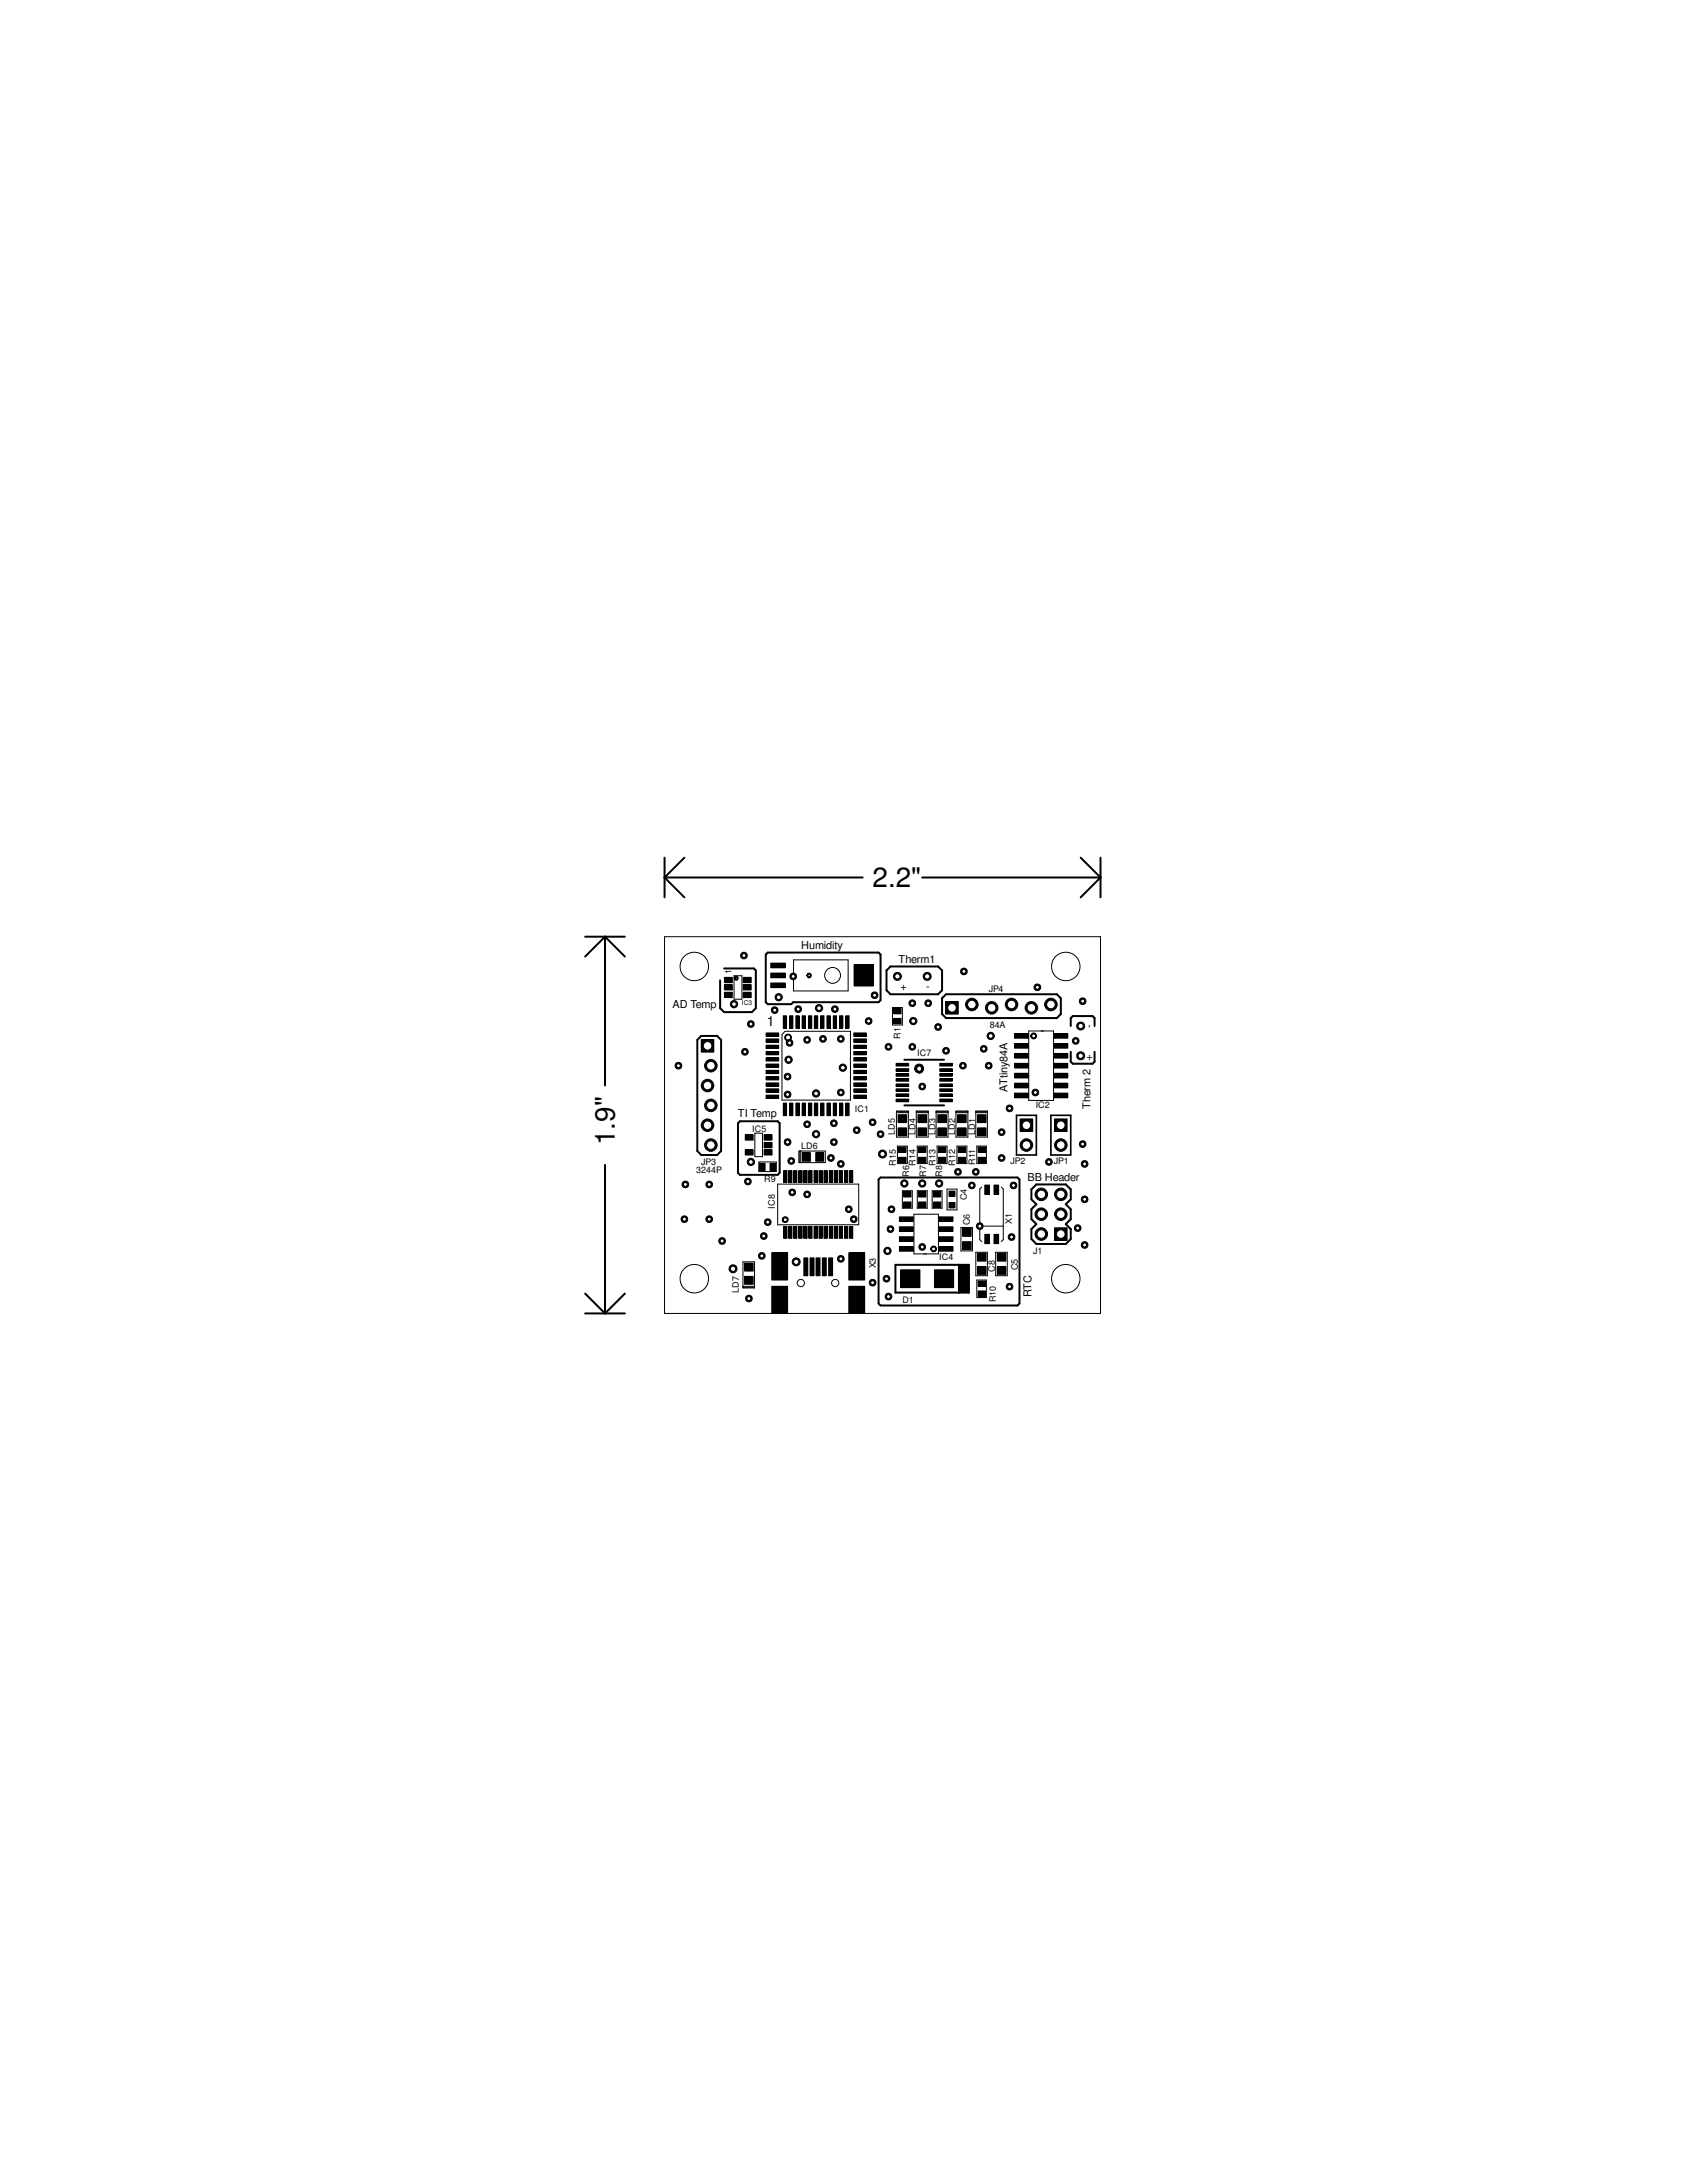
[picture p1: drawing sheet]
<svg xmlns="http://www.w3.org/2000/svg" width="216mm" height="279mm" viewBox="0 0 216 279" stroke-linecap="round" stroke-linejoin="round" font-family="sans-serif">
<defs><g id="words">
<g font-size="3.6">
<text x="111.7" y="113.6">2.2&quot;</text>
<text x="78.7" y="146.6" transform="rotate(-90 78.7 146.6)">1.9&quot;</text>
</g>
<text font-size="1.8" x="98.1" y="131.3">1</text>
<g font-size="1.4">
<text x="102.5" y="121.4">Humidity</text>
<text x="115" y="123.2">Therm1</text>
<text x="86.1" y="129">AD Temp</text>
<text x="115.2" y="126.7">+</text>
<text x="118.5" y="126.7">-</text>
<text x="139.8" y="131.6" transform="rotate(-90 139.8 131.6)">-</text>
<text x="139.1" y="135.6">+</text>
<text x="94.4" y="143">TI Temp</text>
<text x="128.9" y="139.7" transform="rotate(-90 128.9 139.7)">ATtiny84A</text>
<text x="139.6" y="142" transform="rotate(-90 139.6 142)">Therm 2</text>
<text x="131.5" y="151.1">BB Header</text>
<text x="132" y="166" transform="rotate(-90 132 166)">RTC</text>
</g>
<g font-size="1.1">
<text x="93.6" y="124.7" transform="rotate(-90 93.6 124.7)">1</text>
<text x="126.5" y="126.9">JP4</text>
<text x="126.7" y="131.6">84A</text>
<text x="115.2" y="133" transform="rotate(-90 115.2 133)">R1</text>
<text x="117.4" y="135.1">IC7</text>
<text x="109.4" y="142.4">IC1</text>
<text x="132.5" y="141.9">IC2</text>
<text x="89.7" y="149.1">JP3</text>
<text x="96.3" y="144.9">IC5</text>
<text x="102.5" y="147.1">LD6</text>
<text x="114.5" y="145.2" transform="rotate(-90 114.5 145.2)">LD5</text>
<text x="114.6" y="149.2" transform="rotate(-90 114.6 149.2)">R15</text>
<text x="117.2" y="149.2" transform="rotate(-90 117.2 149.2)">R14</text>
<text x="117.2" y="145.2" transform="rotate(-90 117.2 145.2)">LD4</text>
<text x="119.7" y="149.2" transform="rotate(-90 119.7 149.2)">R13</text>
<text x="119.7" y="145.2" transform="rotate(-90 119.7 145.2)">LD3</text>
<text x="122.3" y="149.2" transform="rotate(-90 122.3 149.2)">R12</text>
<text x="122.3" y="145.2" transform="rotate(-90 122.3 145.2)">LD2</text>
<text x="124.8" y="149.1" transform="rotate(-90 124.8 149.1)">R11</text>
<text x="124.8" y="145.2" transform="rotate(-90 124.8 145.2)">LD1</text>
<text x="129.3" y="149">JP2</text>
<text x="134.9" y="149">JP1</text>
<text x="89.1" y="150.1">3244P</text>
<text x="97.8" y="151.3">R9</text>
<text x="99.1" y="154.7" transform="rotate(-90 99.1 154.7)">IC8</text>
<text x="116.4" y="150.6" transform="rotate(-90 116.4 150.6)">R6</text>
<text x="118.5" y="150.6" transform="rotate(-90 118.5 150.6)">R7</text>
<text x="120.6" y="150.6" transform="rotate(-90 120.6 150.6)">R8</text>
<text x="123.7" y="153.6" transform="rotate(-90 123.7 153.6)">C4</text>
<text x="120.2" y="161.3">IC4</text>
<text x="124.1" y="156.8" transform="rotate(-90 124.1 156.8)">C6</text>
<text x="129.5" y="156.6" transform="rotate(-90 129.5 156.6)">X1</text>
<text x="132.2" y="160.5">J1</text>
<text x="94.6" y="165.4" transform="rotate(-90 94.6 165.4)">LD7</text>
<text x="112.1" y="162.3" transform="rotate(-90 112.1 162.3)">X3</text>
<text x="115.5" y="166.7">D1</text>
<text x="127.3" y="162.8" transform="rotate(-90 127.3 162.8)">C8</text>
<text x="127.5" y="166.7" transform="rotate(-90 127.5 166.7)">R10</text>
<text x="130.3" y="162.6" transform="rotate(-90 130.3 162.6)">C5</text>
</g>
<text font-size=".8" x="95" y="128.6">IC3</text>
</g></defs>
<g fill="#000">
<path d="M92.7 125.1h1v.7h-1z" fill-rule="evenodd"/>
<path d="M92.7 126h1v.7h-1z" fill-rule="evenodd"/>
<path d="M92.7 127h1v.7h-1z" fill-rule="evenodd"/>
<path d="M94 125l.2-.1 .2 .1 .1 .2-.1 .2-.2 .1-.2-.1v-.2h.1v-.1h.2l.1 .1-.2 .1-.2-.1z" fill-rule="evenodd"/>
<path d="M95.1 127h1v.7h-1z" fill-rule="evenodd"/>
<path d="M95.1 125.1h1v.7h-1z" fill-rule="evenodd"/>
<path d="M95.1 126h1v.7h-1z" fill-rule="evenodd"/>
<path d="M98 132.2h1.7v.4h-1.7z" fill-rule="evenodd"/>
<path d="M98 133h1.7v.4h-1.7z" fill-rule="evenodd"/>
<path d="M98 133.8h1.7v.4h-1.7z" fill-rule="evenodd"/>
<path d="M98 134.6h1.7v.4h-1.7z" fill-rule="evenodd"/>
<path d="M98 135.4h1.7v.4h-1.7z" fill-rule="evenodd"/>
<path d="M98 136.2h1.7v.4h-1.7z" fill-rule="evenodd"/>
<path d="M98 137h1.7v.4h-1.7z" fill-rule="evenodd"/>
<path d="M98 137.8h1.7v.4h-1.7z" fill-rule="evenodd"/>
<path d="M98 138.6h1.7v.4h-1.7z" fill-rule="evenodd"/>
<path d="M98 139.4h1.7v.4h-1.7z" fill-rule="evenodd"/>
<path d="M98.6 123.3h1.9v.6h-1.9z" fill-rule="evenodd"/>
<path d="M98.6 124.5h1.9v.6h-1.9z" fill-rule="evenodd"/>
<path d="M98.6 125.8h1.9v.6h-1.9z" fill-rule="evenodd"/>
<path d="M100.2 130h.5v1.6h-.5z" fill-rule="evenodd"/>
<path d="M100.5 132.5l.2-.1h.3l.2 .1 .1 .3-.1 .3-.2 .1h-.3l-.2-.1-.1-.3h.1l.1-.2 .2-.1h.2a.36 .36 0 0 1 .2 .4 .36 .36 0 0 1-.4 .2l-.2-.1-.1-.2h-.1z" fill-rule="evenodd"/>
<path d="M101 130h.5v1.6h-.5z" fill-rule="evenodd"/>
<path d="M101.9 130h.4v1.6h-.4z" fill-rule="evenodd"/>
<path d="M102.7 130h.4v1.6h-.4z" fill-rule="evenodd"/>
<path d="M103.3 124.6l.2-.1 .3 .1v.2v.3l-.3 .1-.2-.1v-.3h.1v-.1h.3v.1l-.2 .3-.1-.3h-.1z" fill-rule="evenodd"/>
<path d="M103.5 130h.4v1.6h-.4z" fill-rule="evenodd"/>
<path d="M104.2 130h.4v1.6h-.4z" fill-rule="evenodd"/>
<path d="M105 130h.5v1.6h-.5z" fill-rule="evenodd"/>
<path d="M105.8 130h.5v1.6h-.5z" fill-rule="evenodd"/>
<path d="M106.6 130h.5v1.6h-.5z" fill-rule="evenodd"/>
<path d="M107.4 130h.5v1.6h-.5z" fill-rule="evenodd"/>
<path d="M108.2 130h.5v1.6h-.5z" fill-rule="evenodd"/>
<path d="M109.3 139.4h1.6v.4h-1.6z" fill-rule="evenodd"/>
<path d="M109.3 138.6h1.6v.4h-1.6z" fill-rule="evenodd"/>
<path d="M109.3 137.8h1.6v.4h-1.6z" fill-rule="evenodd"/>
<path d="M109.3 137h1.6v.4h-1.6z" fill-rule="evenodd"/>
<path d="M109.3 136.2h1.6v.4h-1.6z" fill-rule="evenodd"/>
<path d="M109.3 135.4h1.6v.4h-1.6z" fill-rule="evenodd"/>
<path d="M109.3 134.6h1.6v.4h-1.6z" fill-rule="evenodd"/>
<path d="M109.3 133.8h1.6v.4h-1.6z" fill-rule="evenodd"/>
<path d="M109.3 133h1.6v.4h-1.6z" fill-rule="evenodd"/>
<path d="M109.3 132.2h1.6v.4h-1.6z" fill-rule="evenodd"/>
<path d="M109.3 123.5h2.5v2.7h-2.5z" fill-rule="evenodd"/>
<path d="M114.4 130.3h.9v.7h-.9z" fill-rule="evenodd"/>
<path d="M114.4 129.1h.9v.7h-.9z" fill-rule="evenodd"/>
<path d="M114.7 136.1h1.6v.3h-1.6z" fill-rule="evenodd"/>
<path d="M114.7 136.8h1.6v.3h-1.6z" fill-rule="evenodd"/>
<path d="M114.7 137.4h1.6v.4h-1.6z" fill-rule="evenodd"/>
<path d="M114.7 138h1.6v.4h-1.6z" fill-rule="evenodd"/>
<path d="M114.7 138.7h1.6v.4h-1.6z" fill-rule="evenodd"/>
<path d="M114.7 139.4h1.6v.3h-1.6z" fill-rule="evenodd"/>
<path d="M117.1 136.4a.6 .6 0 0 1 1 .1 .6 .6 0 0 1-.4 .9l-.3-.1-.3-.2v-.3h.2v-.2l.4-.2a.33 .33 0 0 1 .2 .4 .33 .33 0 0 1-.4 .3l-.2-.3h-.2z" fill-rule="evenodd"/>
<path d="M120.3 136.1h1.6v.3h-1.6z" fill-rule="evenodd"/>
<path d="M120.3 136.8h1.6v.3h-1.6z" fill-rule="evenodd"/>
<path d="M120.3 137.4h1.6v.4h-1.6z" fill-rule="evenodd"/>
<path d="M120.3 138h1.6v.4h-1.6z" fill-rule="evenodd"/>
<path d="M120.3 138.7h1.6v.4h-1.6z" fill-rule="evenodd"/>
<path d="M120.3 139.4h1.6v.3h-1.6z" fill-rule="evenodd"/>
<path d="M129.8 132.3h1.8v.6h-1.8z" fill-rule="evenodd"/>
<path d="M129.8 133.6h1.8v.6h-1.8z" fill-rule="evenodd"/>
<path d="M129.8 134.8h1.8v.6h-1.8z" fill-rule="evenodd"/>
<path d="M129.8 136.1h1.8v.6h-1.8z" fill-rule="evenodd"/>
<path d="M129.8 137.4h1.8v.6h-1.8z" fill-rule="evenodd"/>
<path d="M129.8 138.6h1.8v.6h-1.8z" fill-rule="evenodd"/>
<path d="M132 132.3l.2-.1h.3l.1 .3v.2l-.1 .2-.3 .1-.2-.2-.1-.2h.1l.1-.2 .1-.1 .3 .2v.2l-.3 .1h-.1l-.1-.2h-.1z" fill-rule="evenodd"/>
<path d="M134.9 138.6h1.8v.6h-1.8z" fill-rule="evenodd"/>
<path d="M134.9 137.4h1.8v.6h-1.8z" fill-rule="evenodd"/>
<path d="M134.9 136.1h1.8v.6h-1.8z" fill-rule="evenodd"/>
<path d="M134.9 134.8h1.8v.6h-1.8z" fill-rule="evenodd"/>
<path d="M134.9 133.6h1.8v.6h-1.8z" fill-rule="evenodd"/>
<path d="M134.9 132.3h1.8v.6h-1.8z" fill-rule="evenodd"/>
<path d="M95.4 145.2h1v.7h-1z" fill-rule="evenodd"/>
<path d="M95.4 147.2h1v.6h-1z" fill-rule="evenodd"/>
<path d="M97.2 148.9h.7v.9h-.7z" fill-rule="evenodd"/>
<path d="M97.8 147.2h1v.6h-1z" fill-rule="evenodd"/>
<path d="M97.8 146.2h1v.7h-1z" fill-rule="evenodd"/>
<path d="M97.8 145.2h1v.7h-1z" fill-rule="evenodd"/>
<path d="M98 140.2h1.7v.4h-1.7z" fill-rule="evenodd"/>
<path d="M98.6 148.9h.6v.9h-.6z" fill-rule="evenodd"/>
<path d="M100.2 155.9l.2-.2h.2l.3 .4-.1 .2-.2 .2h-.2l-.2-.2-.1-.2h.1l.2-.2h.2l.2 .2-.1 .2h-.3l-.2-.2h-.1z" fill-rule="evenodd"/>
<path d="M100.2 141.2h.5v1.6h-.5z" fill-rule="evenodd"/>
<path d="M100.3 157h.4v1.5h-.4z" fill-rule="evenodd"/>
<path d="M100.3 149.8h.4v1.5h-.4z" fill-rule="evenodd"/>
<path d="M100.9 157h.4v1.5h-.4z" fill-rule="evenodd"/>
<path d="M100.9 149.8h.4v1.5h-.4z" fill-rule="evenodd"/>
<path d="M101 141.2h.5v1.6h-.5z" fill-rule="evenodd"/>
<path d="M101.6 157h.4v1.5h-.4z" fill-rule="evenodd"/>
<path d="M101.6 149.8h.4v1.5h-.4z" fill-rule="evenodd"/>
<path d="M101.9 141.2h.4v1.6h-.4z" fill-rule="evenodd"/>
<path d="M102.2 157h.5v1.5h-.5z" fill-rule="evenodd"/>
<path d="M102.2 149.8h.5v1.5h-.5z" fill-rule="evenodd"/>
<path d="M102.7 141.2h.4v1.6h-.4z" fill-rule="evenodd"/>
<path d="M102.7 147.5h1v1.1h-1z" fill-rule="evenodd"/>
<path d="M102.9 157h.4v1.5h-.4z" fill-rule="evenodd"/>
<path d="M102.9 149.8h.4v1.5h-.4z" fill-rule="evenodd"/>
<path d="M103.5 141.2h.4v1.6h-.4z" fill-rule="evenodd"/>
<path d="M103.5 157h.4v1.5h-.4z" fill-rule="evenodd"/>
<path d="M103.5 149.8h.4v1.5h-.4z" fill-rule="evenodd"/>
<path d="M104.2 157h.4v1.5h-.4z" fill-rule="evenodd"/>
<path d="M104.2 149.8h.4v1.5h-.4z" fill-rule="evenodd"/>
<path d="M104.2 141.2h.4v1.6h-.4z" fill-rule="evenodd"/>
<path d="M104.4 147.5h1v1.1h-1z" fill-rule="evenodd"/>
<path d="M104.8 157h.4v1.5h-.4z" fill-rule="evenodd"/>
<path d="M104.8 149.8h.4v1.5h-.4z" fill-rule="evenodd"/>
<path d="M105 141.2h.5v1.6h-.5z" fill-rule="evenodd"/>
<path d="M105.5 157h.4v1.5h-.4z" fill-rule="evenodd"/>
<path d="M105.5 149.8h.4v1.5h-.4z" fill-rule="evenodd"/>
<path d="M105.8 141.2h.5v1.6h-.5z" fill-rule="evenodd"/>
<path d="M106.1 157h.5v1.5h-.5z" fill-rule="evenodd"/>
<path d="M106.1 149.8h.5v1.5h-.5z" fill-rule="evenodd"/>
<path d="M106.6 141.2h.5v1.6h-.5z" fill-rule="evenodd"/>
<path d="M106.8 157h.4v1.5h-.4z" fill-rule="evenodd"/>
<path d="M106.8 149.8h.4v1.5h-.4z" fill-rule="evenodd"/>
<path d="M107.4 157h.4v1.5h-.4z" fill-rule="evenodd"/>
<path d="M107.4 149.8h.4v1.5h-.4z" fill-rule="evenodd"/>
<path d="M107.4 141.2h.5v1.6h-.5z" fill-rule="evenodd"/>
<path d="M108.1 157h.4v1.5h-.4z" fill-rule="evenodd"/>
<path d="M108.1 149.8h.4v1.5h-.4z" fill-rule="evenodd"/>
<path d="M108.2 141.2h.5v1.6h-.5z" fill-rule="evenodd"/>
<path d="M108.7 157h.4v1.5h-.4z" fill-rule="evenodd"/>
<path d="M108.7 149.8h.4v1.5h-.4z" fill-rule="evenodd"/>
<path d="M109.3 140.2h1.6v.4h-1.6z" fill-rule="evenodd"/>
<path d="M114.7 140h1.6v.3h-1.6z" fill-rule="evenodd"/>
<path d="M114.7 140.7h1.6v.3h-1.6z" fill-rule="evenodd"/>
<path d="M114.9 142.7h1.1v1h-1.1z" fill-rule="evenodd"/>
<path d="M114.9 144.4h1.1v1h-1.1z" fill-rule="evenodd"/>
<path d="M115 146.8h1v.7h-1z" fill-rule="evenodd"/>
<path d="M115 148.1h1v.7h-1z" fill-rule="evenodd"/>
<path d="M115.1 155.7h1.8v.6h-1.8z" fill-rule="evenodd"/>
<path d="M115.1 157h1.8v.6h-1.8z" fill-rule="evenodd"/>
<path d="M115.1 158.3h1.8v.6h-1.8z" fill-rule="evenodd"/>
<path d="M115.7 153.8h.9v.7h-.9z" fill-rule="evenodd"/>
<path d="M115.7 152.5h.9v.7h-.9z" fill-rule="evenodd"/>
<path d="M117.5 142.7h1.1v1h-1.1z" fill-rule="evenodd"/>
<path d="M117.5 144.4h1.1v1h-1.1z" fill-rule="evenodd"/>
<path d="M117.6 153.8h.9v.7h-.9z" fill-rule="evenodd"/>
<path d="M117.6 152.5h.9v.7h-.9z" fill-rule="evenodd"/>
<path d="M117.6 146.8h.9v.7h-.9z" fill-rule="evenodd"/>
<path d="M117.6 148.1h.9v.7h-.9z" fill-rule="evenodd"/>
<path d="M119.2 159.6l.2-.1h.3l.1 .2v.3l-.1 .2h-.3l-.2-.1-.1-.2h.1l.1-.2 .1-.1 .3 .2v.1l-.3 .2-.2-.2h-.1z" fill-rule="evenodd"/>
<path d="M119.5 153.8h.9v.7h-.9z" fill-rule="evenodd"/>
<path d="M119.5 152.5h.9v.7h-.9z" fill-rule="evenodd"/>
<path d="M120 142.7h1.1v1h-1.1z" fill-rule="evenodd"/>
<path d="M120 144.4h1.1v1h-1.1z" fill-rule="evenodd"/>
<path d="M120.1 146.8h.9v.7h-.9z" fill-rule="evenodd"/>
<path d="M120.1 148.1h.9v.7h-.9z" fill-rule="evenodd"/>
<path d="M120.2 158.3h1.8v.6h-1.8z" fill-rule="evenodd"/>
<path d="M120.2 157h1.8v.6h-1.8z" fill-rule="evenodd"/>
<path d="M120.2 155.7h1.8v.6h-1.8z" fill-rule="evenodd"/>
<path d="M120.3 140h1.6v.3h-1.6z" fill-rule="evenodd"/>
<path d="M120.3 140.7h1.6v.3h-1.6z" fill-rule="evenodd"/>
<path d="M121.5 153.9h.7v.7h-.7z" fill-rule="evenodd"/>
<path d="M121.5 152.4h.7v.7h-.7z" fill-rule="evenodd"/>
<path d="M122.6 142.7h1.1v1h-1.1z" fill-rule="evenodd"/>
<path d="M122.6 144.4h1.1v1h-1.1z" fill-rule="evenodd"/>
<path d="M122.6 146.8h1v.7h-1z" fill-rule="evenodd"/>
<path d="M122.6 148.1h1v.7h-1z" fill-rule="evenodd"/>
<path d="M123.2 158.9h1.1v1h-1.1z" fill-rule="evenodd"/>
<path d="M123.2 157.2h1.1v1h-1.1z" fill-rule="evenodd"/>
<path d="M125.1 142.7h1.1v1h-1.1z" fill-rule="evenodd"/>
<path d="M125.1 144.4h1.1v1h-1.1z" fill-rule="evenodd"/>
<path d="M125.2 146.8h.9v.7h-.9z" fill-rule="evenodd"/>
<path d="M125.2 148.1h.9v.7h-.9z" fill-rule="evenodd"/>
<path d="M126 158h.6v1.2h-.6z" fill-rule="evenodd"/>
<path d="M126 151.7h.6v1.2h-.6z" fill-rule="evenodd"/>
<path d="M127.2 158h.6v1.2h-.6z" fill-rule="evenodd"/>
<path d="M127.2 151.7h.6v1.2h-.6z" fill-rule="evenodd"/>
<path d="M129.8 139.9h1.8v.6h-1.8z" fill-rule="evenodd"/>
<path d="M134.9 139.9h1.8v.6h-1.8z" fill-rule="evenodd"/>
<path d="M135 143.2h1.6v1.6h-1.6z" fill-rule="evenodd"/>
<path d="M95.3 163.4h1.1v1h-1.1z" fill-rule="evenodd"/>
<path d="M95.3 161.7h1.1v1h-1.1z" fill-rule="evenodd"/>
<path d="M98.8 164.6h2v3.5h-2z" fill-rule="evenodd"/>
<path d="M98.8 160.4h2v3.4h-2z" fill-rule="evenodd"/>
<path d="M102.9 161h.5v2.3h-.5z" fill-rule="evenodd"/>
<path d="M103.7 161h.5v2.3h-.5z" fill-rule="evenodd"/>
<path d="M104.4 161h.5v2.3h-.5z" fill-rule="evenodd"/>
<path d="M105.2 161h.5v2.3h-.5z" fill-rule="evenodd"/>
<path d="M106 161h.6v2.3h-.6z" fill-rule="evenodd"/>
<path d="M108.6 164.6h2.1v3.5h-2.1z" fill-rule="evenodd"/>
<path d="M108.6 160.4h2.1v3.4h-2.1z" fill-rule="evenodd"/>
<path d="M115.1 159.6h1.8v.5h-1.8z" fill-rule="evenodd"/>
<path d="M115.3 162.5h2.4v2.3h-2.4z" fill-rule="evenodd"/>
<path d="M119.6 162.5h2.4v2.3h-2.4z" fill-rule="evenodd"/>
<path d="M120.2 159.6h1.8v.5h-1.8z" fill-rule="evenodd"/>
<path d="M122.7 161.9h1.3v3.5h-1.3z" fill-rule="evenodd"/>
<path d="M125.1 162.1h1.1v1h-1.1z" fill-rule="evenodd"/>
<path d="M125.1 160.4h1.1v1h-1.1z" fill-rule="evenodd"/>
<path d="M125.2 164h.9v.6h-.9z" fill-rule="evenodd"/>
<path d="M125.2 165.2h.9v.7h-.9z" fill-rule="evenodd"/>
<path d="M127.6 160.4h1.1v1h-1.1z" fill-rule="evenodd"/>
<path d="M127.6 162.1h1.1v1h-1.1z" fill-rule="evenodd"/>
</g>
<g fill="none" stroke="#000" stroke-width=".13">
<path d="M92.7 125.1h1v.7h-1zM92.7 126h1v.7h-1zM92.7 127h1v.7h-1zM93.9 124.9h1.1v3h-1.1zM94 125l.2-.1 .2 .1 .1 .2-.1 .2-.2 .1-.2-.1v-.2h.1v-.1h.2l.1 .1-.2 .1-.2-.1zM95.1 127h1v.7h-1zM95.1 125.1h1v.7h-1zM95.1 126h1v.7h-1zM98 132.2h1.7v.4h-1.7zM98 133h1.7v.4h-1.7zM98 133.8h1.7v.4h-1.7zM98 134.6h1.7v.4h-1.7z"/>
<path d="M98 135.4h1.7v.4h-1.7zM98 136.2h1.7v.4h-1.7zM98 137h1.7v.4h-1.7zM98 137.8h1.7v.4h-1.7zM98 138.6h1.7v.4h-1.7zM98 139.4h1.7v.4h-1.7zM98.6 123.3h1.9v.6h-1.9zM98.6 124.5h1.9v.6h-1.9zM98.6 125.8h1.9v.6h-1.9zM100.2 130h.5v1.6h-.5zM100.5 132h8.3v8.8h-8.7v-8.4zM100.5 132.5l.2-.1h.3l.2 .1 .1 .3-.1 .3-.2 .1h-.3l-.2-.1-.1-.3h.1l.1-.2 .2-.1h.2a.36 .36 0 0 1 .2 .4 .36 .36 0 0 1-.4 .2l-.2-.1-.1-.2h-.1z"/>
<path d="M101 130h.5v1.6h-.5zM101.6 122.9h6.9v3.9h-6.9zM101.9 130h.4v1.6h-.4zM102.7 130h.4v1.6h-.4zM103.3 124.6l.2-.1 .3 .1v.2v.3l-.3 .1-.2-.1v-.3h.1v-.1h.3v.1l-.2 .3-.1-.3h-.1zM103.5 130h.4v1.6h-.4zM104.2 130h.4v1.6h-.4zM105 130h.5v1.6h-.5zM105.8 130h.5v1.6h-.5zM106.6 130h.5v1.6h-.5zM107.4 130h.5v1.6h-.5zM108.2 130h.5v1.6h-.5z"/>
<path d="M109.3 139.4h1.6v.4h-1.6zM109.3 138.6h1.6v.4h-1.6zM109.3 137.8h1.6v.4h-1.6zM109.3 137h1.6v.4h-1.6zM109.3 136.2h1.6v.4h-1.6zM109.3 135.4h1.6v.4h-1.6zM109.3 134.6h1.6v.4h-1.6zM109.3 133.8h1.6v.4h-1.6zM109.3 133h1.6v.4h-1.6zM109.3 132.2h1.6v.4h-1.6zM109.3 123.5h2.5v2.7h-2.5zM114.2 128.9h1.3v2.3h-1.3z"/>
<path d="M114.4 130.3h.9v.7h-.9zM114.4 129.1h.9v.7h-.9zM114.7 136.1h1.6v.3h-1.6zM114.7 136.8h1.6v.3h-1.6zM114.7 137.4h1.6v.4h-1.6zM114.7 138h1.6v.4h-1.6zM114.7 138.7h1.6v.4h-1.6zM114.7 139.4h1.6v.3h-1.6zM114.7 140h1.6v.3h-1.6zM117.1 136.4a.6 .6 0 0 1 1 .1 .6 .6 0 0 1-.4 .9l-.3-.1-.3-.2v-.3h.2v-.2l.4-.2a.33 .33 0 0 1 .2 .4 .33 .33 0 0 1-.4 .3l-.2-.3h-.2zM120.3 136.1h1.6v.3h-1.6zM120.3 136.8h1.6v.3h-1.6z"/>
<path d="M120.3 137.4h1.6v.4h-1.6zM120.3 138h1.6v.4h-1.6zM120.3 138.7h1.6v.4h-1.6zM120.3 139.4h1.6v.3h-1.6zM120.3 140h1.6v.3h-1.6zM129.8 132.3h1.8v.6h-1.8zM129.8 133.6h1.8v.6h-1.8zM129.8 134.8h1.8v.6h-1.8zM129.8 136.1h1.8v.6h-1.8zM129.8 137.4h1.8v.6h-1.8zM129.8 138.6h1.8v.6h-1.8zM129.8 139.9h1.8v.6h-1.8z"/>
<path d="M131.7 132h3.1v8.8h-3.1zM132 132.3l.2-.1h.3l.1 .3v.2l-.1 .2-.3 .1-.2-.2-.1-.2h.1l.1-.2 .1-.1 .3 .2v.2l-.3 .1h-.1l-.1-.2h-.1zM134.9 139.9h1.8v.6h-1.8zM134.9 138.6h1.8v.6h-1.8zM134.9 137.4h1.8v.6h-1.8zM134.9 136.1h1.8v.6h-1.8zM134.9 134.8h1.8v.6h-1.8zM134.9 133.6h1.8v.6h-1.8zM134.9 132.3h1.8v.6h-1.8zM95.4 145.2h1v.7h-1zM95.4 147.2h1v.6h-1zM96.6 145h1v3h-1z"/>
<path d="M97.1 148.7h2.3v1.2h-2.3zM97.2 148.9h.7v.9h-.7zM97.8 147.2h1v.6h-1zM97.8 146.2h1v.7h-1zM97.8 145.2h1v.7h-1zM98 140.2h1.7v.4h-1.7zM98.6 148.9h.6v.9h-.6zM99.5 151.6h10.4v5.2h-10.4zM100.2 155.9l.2-.2h.2l.3 .4-.1 .2-.2 .2h-.2l-.2-.2-.1-.2h.1l.2-.2h.2l.2 .2-.1 .2h-.3l-.2-.2h-.1zM100.2 141.2h.5v1.6h-.5zM100.3 157h.4v1.5h-.4zM100.3 149.8h.4v1.5h-.4z"/>
<path d="M100.9 157h.4v1.5h-.4zM100.9 149.8h.4v1.5h-.4zM101 141.2h.5v1.6h-.5zM101.6 157h.4v1.5h-.4zM101.6 149.8h.4v1.5h-.4zM101.9 141.2h.4v1.6h-.4zM102.2 157h.5v1.5h-.5zM102.2 149.8h.5v1.5h-.5zM102.2 147.3h3.4v1.5h-3.4zM102.4 147.3v1.5M102.5 147.3v1.5M102.7 141.2h.4v1.6h-.4z"/>
<path d="M102.7 147.5h1v1.1h-1zM102.9 157h.4v1.5h-.4zM102.9 149.8h.4v1.5h-.4zM103.5 141.2h.4v1.6h-.4zM103.5 157h.4v1.5h-.4zM103.5 149.8h.4v1.5h-.4zM104.2 157h.4v1.5h-.4zM104.2 149.8h.4v1.5h-.4zM104.2 141.2h.4v1.6h-.4zM104.4 147.5h1v1.1h-1zM104.8 157h.4v1.5h-.4zM104.8 149.8h.4v1.5h-.4z"/>
<path d="M105 141.2h.5v1.6h-.5zM105.5 157h.4v1.5h-.4zM105.5 149.8h.4v1.5h-.4zM105.8 141.2h.5v1.6h-.5zM106.1 157h.5v1.5h-.5zM106.1 149.8h.5v1.5h-.5zM106.6 141.2h.5v1.6h-.5zM106.8 157h.4v1.5h-.4zM106.8 149.8h.4v1.5h-.4zM107.4 157h.4v1.5h-.4zM107.4 149.8h.4v1.5h-.4zM107.4 141.2h.5v1.6h-.5z"/>
<path d="M108.1 157h.4v1.5h-.4zM108.1 149.8h.4v1.5h-.4zM108.2 141.2h.5v1.6h-.5zM108.7 157h.4v1.5h-.4zM108.7 149.8h.4v1.5h-.4zM109.3 140.2h1.6v.4h-1.6zM114.7 140.7h1.6v.3h-1.6zM114.7 142.2h1.5v3.3h-1.5zM114.7 142.3h1.5M114.7 142.4h1.5M114.9 146.7h1.2v2.2h-1.2zM114.9 142.7h1.1v1h-1.1z"/>
<path d="M114.9 144.4h1.1v1h-1.1zM115 146.8h1v.7h-1zM115 148.1h1v.7h-1zM115.1 155.7h1.8v.6h-1.8zM115.1 157h1.8v.6h-1.8zM115.1 158.3h1.8v.6h-1.8zM115.1 159.6h1.8v.5h-1.8zM115.5 152.4h1.3v2.2h-1.3zM115.7 153.8h.9v.7h-.9zM115.7 152.5h.9v.7h-.9zM117 155.4h3.1v5.1h-3.1zM117.3 142.2h1.5v3.3h-1.5z"/>
<path d="M117.3 142.3h1.5M117.3 142.4h1.5M117.4 152.4h1.3v2.2h-1.3zM117.4 146.7h1.3v2.2h-1.3zM117.5 142.7h1.1v1h-1.1zM117.5 144.4h1.1v1h-1.1zM117.6 153.8h.9v.7h-.9zM117.6 152.5h.9v.7h-.9zM117.6 146.8h.9v.7h-.9zM117.6 148.1h.9v.7h-.9zM119.2 159.6l.2-.1h.3l.1 .2v.3l-.1 .2h-.3l-.2-.1-.1-.2h.1l.1-.2 .1-.1 .3 .2v.1l-.3 .2-.2-.2h-.1zM119.3 152.4h1.3v2.2h-1.3z"/>
<path d="M119.5 153.8h.9v.7h-.9zM119.5 152.5h.9v.7h-.9zM119.8 142.2h1.5v3.3h-1.5zM119.8 142.3h1.5M119.8 142.4h1.5M119.9 146.7h1.3v2.2h-1.3zM120 142.7h1.1v1h-1.1zM120 144.4h1.1v1h-1.1zM120.1 146.8h.9v.7h-.9zM120.1 148.1h.9v.7h-.9zM120.2 159.6h1.8v.5h-1.8zM120.2 158.3h1.8v.6h-1.8z"/>
<path d="M120.2 157h1.8v.6h-1.8zM120.2 155.7h1.8v.6h-1.8zM120.3 140.7h1.6v.3h-1.6zM121.2 152.2h1.3v2.7h-1.3zM121.5 153.9h.7v.7h-.7zM121.5 152.4h.7v.7h-.7zM122.3 142.2h1.6v3.3h-1.6zM122.3 142.3h1.6M122.3 142.4h1.6M122.5 146.7h1.2v2.2h-1.2zM122.6 142.7h1.1v1h-1.1zM122.6 144.4h1.1v1h-1.1z"/>
<path d="M122.6 146.8h1v.7h-1zM122.6 148.1h1v.7h-1zM123 157.1h1.5v3h-1.5zM123.2 158.9h1.1v1h-1.1zM123.2 157.2h1.1v1h-1.1zM124.9 142.2h1.5v3.3h-1.5zM124.9 142.3h1.5M124.9 142.4h1.5M125 146.7h1.2v2.2h-1.2zM125.1 142.7h1.1v1h-1.1zM125.1 144.4h1.1v1h-1.1zM125.2 146.8h.9v.7h-.9z"/>
<path d="M125.2 148.1h.9v.7h-.9zM125.4 156.9h3M125.6 151.9l-.2 .3v6.5l.2 .2M126 158h.6v1.2h-.6zM126 151.7h.6v1.2h-.6zM127.2 158h.6v1.2h-.6zM127.2 151.7h.6v1.2h-.6zM128.1 151.9l.3 .3v6.5l-.3 .2M135 143.2h1.6v1.6h-1.6zM95.1 161.5h1.5v3.3h-1.5zM95.1 164.8h1.5M95.1 164.6h1.5"/>
<path d="M95.3 163.4h1.1v1h-1.1zM95.3 161.7h1.1v1h-1.1zM98.8 164.6h2v3.5h-2zM98.8 160.4h2v3.4h-2zM102.9 161h.5v2.3h-.5zM103.7 161h.5v2.3h-.5zM104.4 161h.5v2.3h-.5zM105.2 161h.5v2.3h-.5zM106 161h.6v2.3h-.6zM108.6 164.6h2.1v3.5h-2.1zM108.6 160.4h2.1v3.4h-2.1zM115.3 162.5h2.4v2.3h-2.4z"/>
<path d="M119.6 162.5h2.4v2.3h-2.4zM122.7 161.9h1.3v3.5h-1.3zM124.9 160.3h1.5v3h-1.5zM125 163.8h1.2v2.3h-1.2zM125.1 162.1h1.1v1h-1.1zM125.1 160.4h1.1v1h-1.1zM125.2 164h.9v.6h-.9zM125.2 165.2h.9v.7h-.9zM127.4 160.3h1.5v3h-1.5zM127.6 160.4h1.1v1h-1.1zM127.6 162.1h1.1v1h-1.1z"/>
<circle cx="106.6" cy="124.8" r="1.01"/>
</g>
<g fill="none" stroke="#000" stroke-width=".25">
<path d="M89.7 132.6h2.1l.5 .5v14.2l-.5 .5h-2.1l-.5-.5v-14.2zM92.7 124h3.8l.2 .2v4.8l-.5 .5h-3.5l-.5-.5v-3.5M98 122.2l.3-.3h14.1l.3 .3v5.8l-.3 .3h-10.9l-.2 .2h-3l-.3-.2zM114 123.7h6.1l.5 .5v2.5l-.5 .6h-6.1l-.5-.6v-2.5zM115.7 135.6h5.1M121.1 127.3h14.2l.5 .5v2l-.5 .5h-14.2l-.5-.5v-2zM137 131.3v-1l.3-.3h2.5l.3 .3v1M137 134.6v1.3l.3 .2h2.5l.3-.2v-1.3M94.7 143.5h4.8l.3 .3v6.3l-.3 .3h-4.8l-.3-.3v-6.3zM112.4 151l.3-.3h17.5l.3 .3v15.8l-.3 .3h-17.5l-.3-.3zM115.7 141.5h5.1M132 152.2l.6-.6h3.8l.6 .6v1.3l-.6 .6 .6 .7v1.2l-.6 .7 .6 .6v1.3l-.6 .6h-3.8l-.6-.6v-1.3l.6-.6-.6-.7v-1.2l.6-.7-.6-.6z"/>
<path d="M114.6 161.9h9.4v3.5h-9.4zM122.7 161.9v3.5"/>
</g>
<path d="M130.1 142.7h2.5v5.1h-2.5zM134.5 142.7h2.5v5.1h-2.5z" fill="none" stroke="#000" stroke-width=".21"/>
<circle cx="135.8" cy="144" r=".55" fill="#fff"/>
<g fill="none" stroke="#000" stroke-width=".13">
<circle cx="135.8" cy="144" r=".55"/>
<circle cx="135.8" cy="146.6" r=".8"/>
</g>
<circle cx="135.8" cy="146.6" r=".8" fill="#000"/>
<circle cx="135.8" cy="146.6" r=".55" fill="#fff"/>
<g fill="none" stroke="#000" stroke-width=".13">
<path d="M130.6 143.2h1.6v1.6h-1.6z"/>
<circle cx="135.8" cy="146.6" r=".55"/>
</g>
<path d="M130.6 143.2h1.6v1.6h-1.6z" fill-rule="evenodd" fill="#000"/>
<circle cx="131.4" cy="144" r=".55" fill="#fff"/>
<g fill="none" stroke="#000" stroke-width=".13">
<circle cx="131.4" cy="144" r=".55"/>
<circle cx="131.4" cy="146.6" r=".8"/>
</g>
<circle cx="131.4" cy="146.6" r=".8" fill="#000"/>
<circle cx="131.4" cy="146.6" r=".55" fill="#fff"/>
<g fill="none" stroke="#000" stroke-width=".13">
<path d="M121 128.2h1.6v1.6h-1.6z"/>
<circle cx="131.4" cy="146.6" r=".55"/>
</g>
<path d="M121 128.2h1.6v1.6h-1.6z" fill-rule="evenodd" fill="#000"/>
<circle cx="121.8" cy="129" r=".55" fill="#fff"/>
<g fill="none" stroke="#000" stroke-width=".13">
<circle cx="121.8" cy="129" r=".55"/>
<circle cx="124.4" cy="128.6" r=".8"/>
</g>
<circle cx="124.4" cy="128.6" r=".8" fill="#000"/>
<circle cx="124.4" cy="128.6" r=".55" fill="#fff"/>
<g fill="none" stroke="#000" stroke-width=".13">
<circle cx="124.4" cy="128.6" r=".55"/>
<circle cx="126.9" cy="129" r=".8"/>
</g>
<circle cx="126.9" cy="129" r=".8" fill="#000"/>
<circle cx="126.9" cy="129" r=".55" fill="#fff"/>
<g fill="none" stroke="#000" stroke-width=".13">
<circle cx="126.9" cy="129" r=".55"/>
<circle cx="129.5" cy="128.6" r=".8"/>
</g>
<circle cx="129.5" cy="128.6" r=".8" fill="#000"/>
<circle cx="129.5" cy="128.6" r=".55" fill="#fff"/>
<g fill="none" stroke="#000" stroke-width=".13">
<circle cx="129.5" cy="128.6" r=".55"/>
<circle cx="132" cy="129" r=".8"/>
</g>
<circle cx="132" cy="129" r=".8" fill="#000"/>
<circle cx="132" cy="129" r=".55" fill="#fff"/>
<g fill="none" stroke="#000" stroke-width=".13">
<circle cx="132" cy="129" r=".55"/>
<circle cx="134.5" cy="128.6" r=".8"/>
</g>
<circle cx="134.5" cy="128.6" r=".8" fill="#000"/>
<circle cx="134.5" cy="128.6" r=".55" fill="#fff"/>
<g fill="none" stroke="#000" stroke-width=".13">
<path d="M89.7 133.1h1.7v1.6h-1.7z"/>
<circle cx="134.5" cy="128.6" r=".55"/>
</g>
<path d="M89.7 133.1h1.7v1.6h-1.7z" fill-rule="evenodd" fill="#000"/>
<circle cx="90.6" cy="133.9" r=".55" fill="#fff"/>
<g fill="none" stroke="#000" stroke-width=".13">
<circle cx="90.6" cy="133.9" r=".55"/>
<circle cx="91" cy="136.4" r=".8"/>
</g>
<circle cx="91" cy="136.4" r=".8" fill="#000"/>
<circle cx="91" cy="136.4" r=".55" fill="#fff"/>
<g fill="none" stroke="#000" stroke-width=".13">
<circle cx="90.6" cy="138.9" r=".8"/>
<circle cx="91" cy="136.4" r=".55"/>
</g>
<circle cx="90.6" cy="138.9" r=".8" fill="#000"/>
<circle cx="90.6" cy="138.9" r=".55" fill="#fff"/>
<g fill="none" stroke="#000" stroke-width=".13">
<circle cx="90.6" cy="138.9" r=".55"/>
<circle cx="91" cy="141.5" r=".8"/>
</g>
<circle cx="91" cy="141.5" r=".8" fill="#000"/>
<circle cx="91" cy="141.5" r=".55" fill="#fff"/>
<g fill="none" stroke="#000" stroke-width=".13">
<circle cx="90.6" cy="144" r=".8"/>
<circle cx="91" cy="141.5" r=".55"/>
</g>
<circle cx="90.6" cy="144" r=".8" fill="#000"/>
<circle cx="90.6" cy="144" r=".55" fill="#fff"/>
<g fill="none" stroke="#000" stroke-width=".13">
<circle cx="90.6" cy="144" r=".55"/>
<circle cx="91" cy="146.6" r=".8"/>
</g>
<circle cx="91" cy="146.6" r=".8" fill="#000"/>
<circle cx="91" cy="146.6" r=".55" fill="#fff"/>
<g fill="none" stroke="#000" stroke-width=".13">
<circle cx="118.7" cy="125" r=".51"/>
<circle cx="91" cy="146.6" r=".55"/>
</g>
<circle cx="118.7" cy="125" r=".51" fill="#000"/>
<circle cx="118.7" cy="125" r=".33" fill="#fff"/>
<g fill="none" stroke="#000" stroke-width=".13">
<circle cx="114.8" cy="125" r=".51"/>
<circle cx="118.7" cy="125" r=".33"/>
</g>
<circle cx="114.8" cy="125" r=".51" fill="#000"/>
<circle cx="114.9" cy="125" r=".33" fill="#fff"/>
<g fill="none" stroke="#000" stroke-width=".13">
<circle cx="114.9" cy="125" r=".33"/>
<circle cx="138.3" cy="131.3" r=".51"/>
</g>
<circle cx="138.3" cy="131.3" r=".51" fill="#000"/>
<circle cx="138.3" cy="131.3" r=".33" fill="#fff"/>
<g fill="none" stroke="#000" stroke-width=".13">
<circle cx="138.3" cy="135.1" r=".51"/>
<circle cx="138.3" cy="131.3" r=".33"/>
</g>
<circle cx="138.3" cy="135.1" r=".51" fill="#000"/>
<circle cx="138.3" cy="135.1" r=".33" fill="#fff"/>
<g fill="none" stroke="#000" stroke-width=".13">
<path d="M135 157.1h1.6v1.7h-1.6z"/>
<circle cx="138.3" cy="135.1" r=".33"/>
</g>
<path d="M135 157.1h1.6v1.7h-1.6z" fill-rule="evenodd" fill="#000"/>
<circle cx="135.8" cy="157.9" r=".55" fill="#fff"/>
<g fill="none" stroke="#000" stroke-width=".13">
<circle cx="135.8" cy="157.9" r=".55"/>
<circle cx="135.8" cy="155.4" r=".8"/>
</g>
<circle cx="135.8" cy="155.4" r=".8" fill="#000"/>
<circle cx="135.8" cy="155.4" r=".55" fill="#fff"/>
<g fill="none" stroke="#000" stroke-width=".13">
<circle cx="135.8" cy="155.4" r=".55"/>
<circle cx="135.8" cy="152.9" r=".8"/>
</g>
<circle cx="135.8" cy="152.9" r=".8" fill="#000"/>
<circle cx="135.8" cy="152.9" r=".55" fill="#fff"/>
<g fill="none" stroke="#000" stroke-width=".13">
<circle cx="133.3" cy="157.9" r=".8"/>
<circle cx="135.8" cy="152.9" r=".55"/>
</g>
<circle cx="133.3" cy="157.9" r=".8" fill="#000"/>
<circle cx="133.3" cy="157.9" r=".55" fill="#fff"/>
<g fill="none" stroke="#000" stroke-width=".13">
<circle cx="133.3" cy="157.9" r=".55"/>
<circle cx="133.3" cy="155.4" r=".8"/>
</g>
<circle cx="133.3" cy="155.4" r=".8" fill="#000"/>
<circle cx="133.3" cy="155.4" r=".55" fill="#fff"/>
<g fill="none" stroke="#000" stroke-width=".13">
<circle cx="133.3" cy="155.4" r=".55"/>
<circle cx="133.3" cy="152.9" r=".8"/>
</g>
<circle cx="133.3" cy="152.9" r=".8" fill="#000"/>
<circle cx="133.3" cy="152.9" r=".55" fill="#fff"/>
<g fill="none" stroke="#000" stroke-width=".13">
<circle cx="115.7" cy="151.5" r=".46"/>
<circle cx="133.3" cy="152.9" r=".55"/>
</g>
<circle cx="115.7" cy="151.5" r=".46" fill="#000"/>
<circle cx="115.7" cy="151.5" r=".3" fill="#fff"/>
<g fill="none" stroke="#000" stroke-width=".13">
<circle cx="115.7" cy="151.5" r=".3"/>
<circle cx="118" cy="151.5" r=".46"/>
</g>
<circle cx="118" cy="151.5" r=".46" fill="#000"/>
<circle cx="118" cy="151.5" r=".3" fill="#fff"/>
<g fill="none" stroke="#000" stroke-width=".13">
<circle cx="118" cy="151.5" r=".3"/>
<circle cx="120.2" cy="151.5" r=".46"/>
</g>
<circle cx="120.2" cy="151.5" r=".46" fill="#000"/>
<circle cx="120.2" cy="151.5" r=".3" fill="#fff"/>
<g fill="none" stroke="#000" stroke-width=".13">
<circle cx="120.2" cy="151.5" r=".3"/>
<circle cx="113.6" cy="160.1" r=".46"/>
</g>
<circle cx="113.6" cy="160.1" r=".46" fill="#000"/>
<circle cx="113.6" cy="160.1" r=".3" fill="#fff"/>
<g fill="none" stroke="#000" stroke-width=".13">
<circle cx="104.4" cy="145.2" r=".46"/>
<circle cx="113.6" cy="160.1" r=".3"/>
</g>
<circle cx="104.4" cy="145.2" r=".46" fill="#000"/>
<circle cx="104.4" cy="145.2" r=".3" fill="#fff"/>
<g fill="none" stroke="#000" stroke-width=".13">
<circle cx="96.1" cy="148.7" r=".46"/>
<circle cx="104.4" cy="145.2" r=".3"/>
</g>
<circle cx="96.1" cy="148.7" r=".46" fill="#000"/>
<circle cx="96.1" cy="148.7" r=".3" fill="#fff"/>
<g fill="none" stroke="#000" stroke-width=".13">
<circle cx="104.4" cy="140" r=".46"/>
<circle cx="96.1" cy="148.7" r=".3"/>
</g>
<circle cx="104.4" cy="140" r=".46" fill="#000"/>
<circle cx="104.4" cy="140" r=".3" fill="#fff"/>
<g fill="none" stroke="#000" stroke-width=".13">
<circle cx="104.4" cy="140" r=".3"/>
<circle cx="107.9" cy="136.7" r=".46"/>
</g>
<circle cx="107.9" cy="136.7" r=".46" fill="#000"/>
<circle cx="107.9" cy="136.7" r=".3" fill="#fff"/>
<g fill="none" stroke="#000" stroke-width=".13">
<circle cx="100.9" cy="135.6" r=".46"/>
<circle cx="107.9" cy="136.7" r=".3"/>
</g>
<circle cx="100.9" cy="135.6" r=".46" fill="#000"/>
<circle cx="100.9" cy="135.6" r=".3" fill="#fff"/>
<g fill="none" stroke="#000" stroke-width=".13">
<circle cx="100.9" cy="135.6" r=".3"/>
<circle cx="105.3" cy="133" r=".43"/>
</g>
<circle cx="105.3" cy="133" r=".43" fill="#000"/>
<circle cx="105.3" cy="133" r=".25" fill="#fff"/>
<g fill="none" stroke="#000" stroke-width=".13">
<circle cx="93.9" cy="128.5" r=".46"/>
<circle cx="105.3" cy="133" r=".25"/>
</g>
<circle cx="93.9" cy="128.5" r=".46" fill="#000"/>
<circle cx="93.9" cy="128.5" r=".3" fill="#fff"/>
<g fill="none" stroke="#000" stroke-width=".13">
<circle cx="93.9" cy="128.5" r=".3"/>
<circle cx="99.7" cy="127.6" r=".46"/>
</g>
<circle cx="99.7" cy="127.6" r=".46" fill="#000"/>
<circle cx="99.7" cy="127.6" r=".3" fill="#fff"/>
<g fill="none" stroke="#000" stroke-width=".13">
<circle cx="99.7" cy="127.6" r=".3"/>
<circle cx="104.8" cy="129" r=".46"/>
</g>
<circle cx="104.8" cy="129" r=".46" fill="#000"/>
<circle cx="104.8" cy="129" r=".3" fill="#fff"/>
<g fill="none" stroke="#000" stroke-width=".13">
<circle cx="104.8" cy="129" r=".3"/>
<circle cx="126.8" cy="132.6" r=".46"/>
</g>
<circle cx="126.8" cy="132.6" r=".46" fill="#000"/>
<circle cx="126.8" cy="132.6" r=".3" fill="#fff"/>
<g fill="none" stroke="#000" stroke-width=".13">
<circle cx="116.9" cy="130.7" r=".46"/>
<circle cx="126.8" cy="132.6" r=".3"/>
</g>
<circle cx="116.9" cy="130.7" r=".46" fill="#000"/>
<circle cx="116.9" cy="130.7" r=".3" fill="#fff"/>
<g fill="none" stroke="#000" stroke-width=".13">
<circle cx="116.9" cy="130.7" r=".3"/>
<circle cx="107.6" cy="161.1" r=".43"/>
</g>
<circle cx="107.6" cy="161.1" r=".43" fill="#000"/>
<circle cx="107.6" cy="161.1" r=".25" fill="#fff"/>
<g fill="none" stroke="#000" stroke-width=".13">
<circle cx="100.8" cy="146.2" r=".43"/>
<circle cx="107.6" cy="161.1" r=".25"/>
</g>
<circle cx="100.8" cy="146.2" r=".43" fill="#000"/>
<circle cx="100.8" cy="146.2" r=".25" fill="#fff"/>
<g fill="none" stroke="#000" stroke-width=".13">
<circle cx="100.8" cy="146.2" r=".25"/>
<circle cx="101.3" cy="148.6" r=".43"/>
</g>
<circle cx="101.3" cy="148.6" r=".43" fill="#000"/>
<circle cx="101.3" cy="148.6" r=".25" fill="#fff"/>
<g fill="none" stroke="#000" stroke-width=".13">
<circle cx="92.4" cy="158.8" r=".43"/>
<circle cx="101.3" cy="148.6" r=".25"/>
</g>
<circle cx="92.4" cy="158.8" r=".43" fill="#000"/>
<circle cx="92.4" cy="158.8" r=".25" fill="#fff"/>
<g fill="none" stroke="#000" stroke-width=".13">
<circle cx="92.4" cy="158.8" r=".25"/>
<circle cx="109.3" cy="156" r=".43"/>
</g>
<circle cx="109.3" cy="156" r=".43" fill="#000"/>
<circle cx="109.3" cy="156" r=".25" fill="#fff"/>
<g fill="none" stroke="#000" stroke-width=".13">
<circle cx="109.3" cy="156" r=".25"/>
<circle cx="125.4" cy="156.9" r=".43"/>
</g>
<circle cx="125.4" cy="156.9" r=".43" fill="#000"/>
<circle cx="125.4" cy="156.9" r=".25" fill="#fff"/>
<g fill="none" stroke="#000" stroke-width=".13">
<circle cx="101.4" cy="152.6" r=".43"/>
<circle cx="125.4" cy="156.9" r=".25"/>
</g>
<circle cx="101.4" cy="152.6" r=".43" fill="#000"/>
<circle cx="101.4" cy="152.6" r=".25" fill="#fff"/>
<g fill="none" stroke="#000" stroke-width=".13">
<circle cx="95.7" cy="151.2" r=".43"/>
<circle cx="101.4" cy="152.6" r=".25"/>
</g>
<circle cx="95.7" cy="151.2" r=".43" fill="#000"/>
<circle cx="95.7" cy="151.2" r=".25" fill="#fff"/>
<g fill="none" stroke="#000" stroke-width=".13">
<circle cx="95.7" cy="151.2" r=".25"/>
<circle cx="98.3" cy="156.4" r=".43"/>
</g>
<circle cx="98.3" cy="156.4" r=".43" fill="#000"/>
<circle cx="98.3" cy="156.4" r=".25" fill="#fff"/>
<g fill="none" stroke="#000" stroke-width=".13">
<circle cx="96.1" cy="131.1" r=".43"/>
<circle cx="98.3" cy="156.4" r=".25"/>
</g>
<circle cx="96.1" cy="131.1" r=".43" fill="#000"/>
<circle cx="96.1" cy="131.1" r=".25" fill="#fff"/>
<g fill="none" stroke="#000" stroke-width=".13">
<circle cx="96.1" cy="131.1" r=".25"/>
<circle cx="99.1" cy="129.3" r=".43"/>
</g>
<circle cx="99.1" cy="129.3" r=".43" fill="#000"/>
<circle cx="99.1" cy="129.3" r=".25" fill="#fff"/>
<g fill="none" stroke="#000" stroke-width=".13">
<circle cx="99.1" cy="129.3" r=".25"/>
<circle cx="103.3" cy="133.1" r=".43"/>
</g>
<circle cx="103.3" cy="133.1" r=".43" fill="#000"/>
<circle cx="103.3" cy="133.1" r=".25" fill="#fff"/>
<g fill="none" stroke="#000" stroke-width=".13">
<circle cx="103.3" cy="133.1" r=".25"/>
<circle cx="87.7" cy="151.6" r=".43"/>
</g>
<circle cx="87.7" cy="151.6" r=".43" fill="#000"/>
<circle cx="87.7" cy="151.6" r=".25" fill="#fff"/>
<g fill="none" stroke="#000" stroke-width=".13">
<circle cx="87.7" cy="151.6" r=".25"/>
<circle cx="90.8" cy="151.6" r=".43"/>
</g>
<circle cx="90.8" cy="151.6" r=".43" fill="#000"/>
<circle cx="90.8" cy="151.6" r=".25" fill="#fff"/>
<g fill="none" stroke="#000" stroke-width=".13">
<circle cx="87.6" cy="156" r=".43"/>
<circle cx="90.8" cy="151.6" r=".25"/>
</g>
<circle cx="87.6" cy="156" r=".43" fill="#000"/>
<circle cx="87.6" cy="156" r=".25" fill="#fff"/>
<g fill="none" stroke="#000" stroke-width=".13">
<circle cx="87.6" cy="156" r=".25"/>
<circle cx="90.8" cy="156" r=".43"/>
</g>
<circle cx="90.8" cy="156" r=".43" fill="#000"/>
<circle cx="90.8" cy="156" r=".25" fill="#fff"/>
<g fill="none" stroke="#000" stroke-width=".13">
<circle cx="90.8" cy="156" r=".25"/>
<circle cx="95.8" cy="166.2" r=".43"/>
</g>
<circle cx="95.8" cy="166.2" r=".43" fill="#000"/>
<circle cx="95.8" cy="166.2" r=".25" fill="#fff"/>
<g fill="none" stroke="#000" stroke-width=".13">
<circle cx="103.3" cy="143.9" r=".43"/>
<circle cx="95.8" cy="166.2" r=".25"/>
</g>
<circle cx="103.3" cy="143.9" r=".43" fill="#000"/>
<circle cx="103.3" cy="143.9" r=".25" fill="#fff"/>
<g fill="none" stroke="#000" stroke-width=".13">
<circle cx="103.3" cy="143.9" r=".25"/>
<circle cx="109.6" cy="144.7" r=".43"/>
</g>
<circle cx="109.6" cy="144.7" r=".43" fill="#000"/>
<circle cx="109.6" cy="144.7" r=".25" fill="#fff"/>
<g fill="none" stroke="#000" stroke-width=".13">
<circle cx="109.6" cy="144.7" r=".25"/>
<circle cx="111.7" cy="143.6" r=".43"/>
</g>
<circle cx="111.7" cy="143.6" r=".43" fill="#000"/>
<circle cx="111.7" cy="143.6" r=".25" fill="#fff"/>
<g fill="none" stroke="#000" stroke-width=".13">
<circle cx="111.7" cy="143.6" r=".25"/>
<circle cx="112.7" cy="145.2" r=".43"/>
</g>
<circle cx="112.7" cy="145.2" r=".43" fill="#000"/>
<circle cx="112.7" cy="145.2" r=".25" fill="#fff"/>
<g fill="none" stroke="#000" stroke-width=".13">
<circle cx="107.6" cy="139.8" r=".43"/>
<circle cx="112.7" cy="145.2" r=".25"/>
</g>
<circle cx="107.6" cy="139.8" r=".43" fill="#000"/>
<circle cx="107.6" cy="139.8" r=".25" fill="#fff"/>
<g fill="none" stroke="#000" stroke-width=".13">
<circle cx="107.6" cy="139.8" r=".25"/>
<circle cx="100.8" cy="140.1" r=".43"/>
</g>
<circle cx="100.8" cy="140.1" r=".43" fill="#000"/>
<circle cx="100.8" cy="140.1" r=".25" fill="#fff"/>
<g fill="none" stroke="#000" stroke-width=".13">
<circle cx="107.6" cy="133" r=".43"/>
<circle cx="100.8" cy="140.1" r=".25"/>
</g>
<circle cx="107.6" cy="133" r=".43" fill="#000"/>
<circle cx="107.6" cy="133" r=".25" fill="#fff"/>
<g fill="none" stroke="#000" stroke-width=".13">
<circle cx="107.6" cy="133" r=".25"/>
<circle cx="113.7" cy="134" r=".43"/>
</g>
<circle cx="113.7" cy="134" r=".43" fill="#000"/>
<circle cx="113.7" cy="134" r=".25" fill="#fff"/>
<g fill="none" stroke="#000" stroke-width=".13">
<circle cx="113.7" cy="134" r=".25"/>
<circle cx="116.7" cy="134" r=".43"/>
</g>
<circle cx="116.7" cy="134" r=".43" fill="#000"/>
<circle cx="116.8" cy="134" r=".25" fill="#fff"/>
<g fill="none" stroke="#000" stroke-width=".13">
<circle cx="116.8" cy="134" r=".25"/>
<circle cx="118" cy="139.1" r=".43"/>
</g>
<circle cx="118" cy="139.1" r=".43" fill="#000"/>
<circle cx="118" cy="139.1" r=".25" fill="#fff"/>
<g fill="none" stroke="#000" stroke-width=".13">
<circle cx="118" cy="139.1" r=".25"/>
<circle cx="121.1" cy="134.5" r=".43"/>
</g>
<circle cx="121.1" cy="134.5" r=".43" fill="#000"/>
<circle cx="121.1" cy="134.5" r=".25" fill="#fff"/>
<g fill="none" stroke="#000" stroke-width=".13">
<circle cx="121.1" cy="134.5" r=".25"/>
<circle cx="129.2" cy="141.9" r=".43"/>
</g>
<circle cx="129.2" cy="141.9" r=".43" fill="#000"/>
<circle cx="129.2" cy="141.9" r=".25" fill="#fff"/>
<g fill="none" stroke="#000" stroke-width=".13">
<circle cx="125.9" cy="134.2" r=".43"/>
<circle cx="129.2" cy="141.9" r=".25"/>
</g>
<circle cx="125.9" cy="134.2" r=".43" fill="#000"/>
<circle cx="125.9" cy="134.2" r=".25" fill="#fff"/>
<g fill="none" stroke="#000" stroke-width=".13">
<circle cx="120.1" cy="131.4" r=".43"/>
<circle cx="125.9" cy="134.2" r=".25"/>
</g>
<circle cx="120.1" cy="131.4" r=".43" fill="#000"/>
<circle cx="120.1" cy="131.4" r=".25" fill="#fff"/>
<g fill="none" stroke="#000" stroke-width=".13">
<circle cx="118.8" cy="128.4" r=".43"/>
<circle cx="120.1" cy="131.4" r=".25"/>
</g>
<circle cx="118.8" cy="128.4" r=".43" fill="#000"/>
<circle cx="118.8" cy="128.4" r=".25" fill="#fff"/>
<g fill="none" stroke="#000" stroke-width=".13">
<circle cx="111.2" cy="130.7" r=".43"/>
<circle cx="118.8" cy="128.4" r=".25"/>
</g>
<circle cx="111.2" cy="130.7" r=".43" fill="#000"/>
<circle cx="111.2" cy="130.7" r=".25" fill="#fff"/>
<g fill="none" stroke="#000" stroke-width=".13">
<circle cx="111.2" cy="130.7" r=".25"/>
<circle cx="111.9" cy="127.4" r=".43"/>
</g>
<circle cx="111.9" cy="127.4" r=".43" fill="#000"/>
<circle cx="111.9" cy="127.4" r=".25" fill="#fff"/>
<g fill="none" stroke="#000" stroke-width=".13">
<circle cx="95.2" cy="122.3" r=".43"/>
<circle cx="111.9" cy="127.4" r=".25"/>
</g>
<circle cx="95.2" cy="122.3" r=".43" fill="#000"/>
<circle cx="95.2" cy="122.3" r=".25" fill="#fff"/>
<g fill="none" stroke="#000" stroke-width=".13">
<circle cx="95.2" cy="122.3" r=".25"/>
<circle cx="123.4" cy="124.3" r=".43"/>
</g>
<circle cx="123.4" cy="124.3" r=".43" fill="#000"/>
<circle cx="123.4" cy="124.3" r=".25" fill="#fff"/>
<g fill="none" stroke="#000" stroke-width=".13">
<circle cx="116.7" cy="128.4" r=".43"/>
<circle cx="123.4" cy="124.3" r=".25"/>
</g>
<circle cx="116.7" cy="128.4" r=".43" fill="#000"/>
<circle cx="116.8" cy="128.4" r=".25" fill="#fff"/>
<g fill="none" stroke="#000" stroke-width=".13">
<circle cx="116.8" cy="128.4" r=".25"/>
<circle cx="132.8" cy="126.4" r=".43"/>
</g>
<circle cx="132.8" cy="126.4" r=".43" fill="#000"/>
<circle cx="132.8" cy="126.4" r=".25" fill="#fff"/>
<g fill="none" stroke="#000" stroke-width=".13">
<circle cx="132.8" cy="126.4" r=".25"/>
<circle cx="138.6" cy="128.1" r=".43"/>
</g>
<circle cx="138.6" cy="128.1" r=".43" fill="#000"/>
<circle cx="138.6" cy="128.1" r=".25" fill="#fff"/>
<g fill="none" stroke="#000" stroke-width=".13">
<circle cx="132.5" cy="139.8" r=".43"/>
<circle cx="138.6" cy="128.1" r=".25"/>
</g>
<circle cx="132.5" cy="139.8" r=".43" fill="#000"/>
<circle cx="132.5" cy="139.8" r=".25" fill="#fff"/>
<g fill="none" stroke="#000" stroke-width=".13">
<circle cx="132.5" cy="139.8" r=".25"/>
<circle cx="128.2" cy="144.9" r=".43"/>
</g>
<circle cx="128.2" cy="144.9" r=".43" fill="#000"/>
<circle cx="128.2" cy="144.9" r=".25" fill="#fff"/>
<g fill="none" stroke="#000" stroke-width=".13">
<circle cx="128.2" cy="144.9" r=".25"/>
<circle cx="138.6" cy="146.4" r=".43"/>
</g>
<circle cx="138.6" cy="146.4" r=".43" fill="#000"/>
<circle cx="138.6" cy="146.4" r=".25" fill="#fff"/>
<g fill="none" stroke="#000" stroke-width=".13">
<circle cx="134.2" cy="148.7" r=".43"/>
<circle cx="138.6" cy="146.4" r=".25"/>
</g>
<circle cx="134.2" cy="148.7" r=".43" fill="#000"/>
<circle cx="134.2" cy="148.7" r=".25" fill="#fff"/>
<g fill="none" stroke="#000" stroke-width=".13">
<circle cx="128.2" cy="148.2" r=".43"/>
<circle cx="134.2" cy="148.7" r=".25"/>
</g>
<circle cx="128.2" cy="148.2" r=".43" fill="#000"/>
<circle cx="128.2" cy="148.2" r=".25" fill="#fff"/>
<g fill="none" stroke="#000" stroke-width=".13">
<circle cx="122.6" cy="150" r=".43"/>
<circle cx="128.2" cy="148.2" r=".25"/>
</g>
<circle cx="122.6" cy="150" r=".43" fill="#000"/>
<circle cx="122.6" cy="150" r=".25" fill="#fff"/>
<g fill="none" stroke="#000" stroke-width=".13">
<circle cx="122.6" cy="150" r=".25"/>
<circle cx="124.9" cy="150" r=".43"/>
</g>
<circle cx="124.9" cy="150" r=".43" fill="#000"/>
<circle cx="124.9" cy="150" r=".25" fill="#fff"/>
<g fill="none" stroke="#000" stroke-width=".13">
<circle cx="124.4" cy="151.7" r=".43"/>
<circle cx="124.9" cy="150" r=".25"/>
</g>
<circle cx="124.4" cy="151.7" r=".43" fill="#000"/>
<circle cx="124.4" cy="151.7" r=".25" fill="#fff"/>
<g fill="none" stroke="#000" stroke-width=".13">
<circle cx="124.4" cy="151.7" r=".25"/>
<circle cx="129.7" cy="151.7" r=".43"/>
</g>
<circle cx="129.7" cy="151.7" r=".43" fill="#000"/>
<circle cx="129.7" cy="151.7" r=".25" fill="#fff"/>
<g fill="none" stroke="#000" stroke-width=".13">
<circle cx="129.4" cy="158.3" r=".43"/>
<circle cx="129.7" cy="151.7" r=".25"/>
</g>
<circle cx="129.4" cy="158.3" r=".43" fill="#000"/>
<circle cx="129.5" cy="158.3" r=".25" fill="#fff"/>
<g fill="none" stroke="#000" stroke-width=".13">
<circle cx="129.5" cy="158.3" r=".25"/>
<circle cx="129.2" cy="164.7" r=".43"/>
</g>
<circle cx="129.2" cy="164.7" r=".43" fill="#000"/>
<circle cx="129.2" cy="164.7" r=".25" fill="#fff"/>
<g fill="none" stroke="#000" stroke-width=".13">
<circle cx="113.7" cy="165.9" r=".43"/>
<circle cx="129.2" cy="164.7" r=".25"/>
</g>
<circle cx="113.7" cy="165.9" r=".43" fill="#000"/>
<circle cx="113.7" cy="165.9" r=".25" fill="#fff"/>
<g fill="none" stroke="#000" stroke-width=".13">
<circle cx="118" cy="159.6" r=".43"/>
<circle cx="113.7" cy="165.9" r=".25"/>
</g>
<circle cx="118" cy="159.6" r=".43" fill="#000"/>
<circle cx="118" cy="159.6" r=".25" fill="#fff"/>
<g fill="none" stroke="#000" stroke-width=".13">
<circle cx="118" cy="159.6" r=".25"/>
<circle cx="111.7" cy="164.2" r=".43"/>
</g>
<circle cx="111.7" cy="164.2" r=".43" fill="#000"/>
<circle cx="111.7" cy="164.2" r=".25" fill="#fff"/>
<g fill="none" stroke="#000" stroke-width=".13">
<circle cx="138.8" cy="159.3" r=".43"/>
<circle cx="111.7" cy="164.2" r=".25"/>
</g>
<circle cx="138.8" cy="159.3" r=".43" fill="#000"/>
<circle cx="138.8" cy="159.3" r=".25" fill="#fff"/>
<g fill="none" stroke="#000" stroke-width=".13">
<circle cx="138.8" cy="153.5" r=".43"/>
<circle cx="138.8" cy="159.3" r=".25"/>
</g>
<circle cx="138.8" cy="153.5" r=".43" fill="#000"/>
<circle cx="138.8" cy="153.5" r=".25" fill="#fff"/>
<g fill="none" stroke="#000" stroke-width=".13">
<circle cx="138.8" cy="149" r=".43"/>
<circle cx="138.8" cy="153.5" r=".25"/>
</g>
<circle cx="138.8" cy="149" r=".43" fill="#000"/>
<circle cx="138.8" cy="149" r=".25" fill="#fff"/>
<g fill="none" stroke="#000" stroke-width=".13">
<circle cx="106.7" cy="146.2" r=".43"/>
<circle cx="138.8" cy="149" r=".25"/>
</g>
<circle cx="106.7" cy="146.2" r=".43" fill="#000"/>
<circle cx="106.7" cy="146.2" r=".25" fill="#fff"/>
<g fill="none" stroke="#000" stroke-width=".13">
<circle cx="106.7" cy="143.8" r=".43"/>
<circle cx="106.7" cy="146.2" r=".25"/>
</g>
<circle cx="106.7" cy="143.8" r=".43" fill="#000"/>
<circle cx="106.7" cy="143.8" r=".25" fill="#fff"/>
<g fill="none" stroke="#000" stroke-width=".13">
<circle cx="106.7" cy="143.8" r=".25"/>
<circle cx="114.1" cy="154.8" r=".43"/>
</g>
<circle cx="114.1" cy="154.8" r=".43" fill="#000"/>
<circle cx="114.1" cy="154.8" r=".25" fill="#fff"/>
<g fill="none" stroke="#000" stroke-width=".13">
<circle cx="114.1" cy="154.8" r=".25"/>
<circle cx="137.9" cy="157.2" r=".43"/>
</g>
<circle cx="137.9" cy="157.2" r=".43" fill="#000"/>
<circle cx="137.9" cy="157.2" r=".25" fill="#fff"/>
<g fill="none" stroke="#000" stroke-width=".13">
<circle cx="114" cy="157.3" r=".43"/>
<circle cx="137.9" cy="157.2" r=".25"/>
</g>
<circle cx="114" cy="157.3" r=".43" fill="#000"/>
<circle cx="114" cy="157.3" r=".25" fill="#fff"/>
<g fill="none" stroke="#000" stroke-width=".13">
<circle cx="86.8" cy="136.4" r=".43"/>
<circle cx="114" cy="157.3" r=".25"/>
</g>
<circle cx="86.8" cy="136.4" r=".43" fill="#000"/>
<circle cx="86.8" cy="136.4" r=".25" fill="#fff"/>
<g fill="none" stroke="#000" stroke-width=".13">
<circle cx="86.8" cy="136.4" r=".25"/>
<circle cx="95.3" cy="134.6" r=".43"/>
</g>
<circle cx="95.3" cy="134.6" r=".43" fill="#000"/>
<circle cx="95.3" cy="134.6" r=".25" fill="#fff"/>
<g fill="none" stroke="#000" stroke-width=".13">
<circle cx="95.3" cy="134.6" r=".25"/>
<circle cx="100.8" cy="137.8" r=".43"/>
</g>
<circle cx="100.8" cy="137.8" r=".43" fill="#000"/>
<circle cx="100.8" cy="137.8" r=".25" fill="#fff"/>
<g fill="none" stroke="#000" stroke-width=".13">
<circle cx="100.8" cy="137.8" r=".25"/>
<circle cx="126.5" cy="136.4" r=".43"/>
</g>
<circle cx="126.5" cy="136.4" r=".43" fill="#000"/>
<circle cx="126.5" cy="136.4" r=".25" fill="#fff"/>
<g fill="none" stroke="#000" stroke-width=".13">
<circle cx="123.2" cy="136.4" r=".43"/>
<circle cx="126.5" cy="136.4" r=".25"/>
</g>
<circle cx="123.2" cy="136.4" r=".43" fill="#000"/>
<circle cx="123.2" cy="136.4" r=".25" fill="#fff"/>
<g fill="none" stroke="#000" stroke-width=".13">
<circle cx="123.2" cy="136.4" r=".25"/>
<circle cx="113.4" cy="163.7" r=".43"/>
</g>
<circle cx="113.4" cy="163.7" r=".43" fill="#000"/>
<circle cx="113.5" cy="163.7" r=".25" fill="#fff"/>
<g fill="none" stroke="#000" stroke-width=".13">
<circle cx="101" cy="133.5" r=".43"/>
<circle cx="113.5" cy="163.7" r=".25"/>
</g>
<circle cx="101" cy="133.5" r=".43" fill="#000"/>
<circle cx="101.1" cy="133.5" r=".25" fill="#fff"/>
<g fill="none" stroke="#000" stroke-width=".13">
<circle cx="101.1" cy="133.5" r=".25"/>
<circle cx="97.7" cy="158.2" r=".43"/>
</g>
<circle cx="97.7" cy="158.2" r=".43" fill="#000"/>
<circle cx="97.8" cy="158.2" r=".25" fill="#fff"/>
<g fill="none" stroke="#000" stroke-width=".13">
<circle cx="97.8" cy="158.2" r=".25"/>
<circle cx="97.5" cy="160.7" r=".43"/>
</g>
<circle cx="97.5" cy="160.7" r=".43" fill="#000"/>
<circle cx="97.5" cy="160.7" r=".25" fill="#fff"/>
<g fill="none" stroke="#000" stroke-width=".13">
<circle cx="137.7" cy="133.2" r=".43"/>
<circle cx="97.5" cy="160.7" r=".25"/>
</g>
<circle cx="137.7" cy="133.2" r=".43" fill="#000"/>
<circle cx="137.7" cy="133.2" r=".25" fill="#fff"/>
<g fill="none" stroke="#000" stroke-width=".13">
<circle cx="106.8" cy="129.2" r=".43"/>
<circle cx="137.7" cy="133.2" r=".25"/>
</g>
<circle cx="106.8" cy="129.2" r=".43" fill="#000"/>
<circle cx="106.9" cy="129.2" r=".25" fill="#fff"/>
<g fill="none" stroke="#000" stroke-width=".13">
<circle cx="101.5" cy="125" r=".43"/>
<circle cx="106.9" cy="129.2" r=".25"/>
</g>
<circle cx="101.5" cy="125" r=".43" fill="#000"/>
<circle cx="101.5" cy="125" r=".25" fill="#fff"/>
<g fill="none" stroke="#000" stroke-width=".13">
<circle cx="101.5" cy="125" r=".25"/>
<circle cx="102.1" cy="129.2" r=".43"/>
</g>
<circle cx="102.1" cy="129.2" r=".43" fill="#000"/>
<circle cx="102.2" cy="129.2" r=".25" fill="#fff"/>
<g fill="none" stroke="#000" stroke-width=".13">
<circle cx="102.2" cy="129.2" r=".25"/>
<circle cx="101.9" cy="161.5" r=".51"/>
</g>
<circle cx="101.9" cy="161.5" r=".51" fill="#000"/>
<circle cx="101.9" cy="161.5" r=".33" fill="#fff"/>
<g fill="none" stroke="#000" stroke-width=".13">
<circle cx="103.3" cy="152.9" r=".43"/>
<circle cx="101.9" cy="161.5" r=".33"/>
</g>
<circle cx="103.3" cy="152.9" r=".43" fill="#000"/>
<circle cx="103.3" cy="152.9" r=".25" fill="#fff"/>
<g fill="none" stroke="#000" stroke-width=".13">
<circle cx="103.3" cy="152.9" r=".25"/>
<circle cx="112.9" cy="147.7" r=".51"/>
</g>
<circle cx="112.9" cy="147.7" r=".51" fill="#000"/>
<circle cx="113" cy="147.7" r=".33" fill="#fff"/>
<g fill="none" stroke="#000" stroke-width=".13">
<circle cx="106.3" cy="148.2" r=".43"/>
<circle cx="113" cy="147.7" r=".33"/>
</g>
<circle cx="106.3" cy="148.2" r=".43" fill="#000"/>
<circle cx="106.3" cy="148.2" r=".25" fill="#fff"/>
<g fill="none" stroke="#000" stroke-width=".13">
<circle cx="106.3" cy="148.2" r=".25"/>
<circle cx="108.6" cy="154.8" r=".43"/>
</g>
<circle cx="108.6" cy="154.8" r=".43" fill="#000"/>
<circle cx="108.6" cy="154.8" r=".25" fill="#fff"/>
<g fill="none" stroke="#000" stroke-width=".13">
<circle cx="107.6" cy="149" r=".43"/>
<circle cx="108.6" cy="154.8" r=".25"/>
</g>
<circle cx="107.6" cy="149" r=".43" fill="#000"/>
<circle cx="107.6" cy="149" r=".25" fill="#fff"/>
<g fill="none" stroke="#000" stroke-width=".13">
<circle cx="107.6" cy="149" r=".25"/>
<circle cx="93.8" cy="162.4" r=".51"/>
</g>
<circle cx="93.8" cy="162.4" r=".51" fill="#000"/>
<circle cx="93.8" cy="162.4" r=".33" fill="#fff"/>
<g fill="none" stroke="#000" stroke-width=".13">
<path d="M85 119.9h55.8v48.2h-55.8z"/>
<circle cx="88.9" cy="123.7" r="1.82"/>
<circle cx="136.4" cy="123.7" r="1.82"/>
<circle cx="88.9" cy="163.7" r="1.82"/>
<circle cx="93.8" cy="162.4" r=".33"/>
<circle cx="102.5" cy="164.2" r=".46"/>
<circle cx="106.9" cy="164.2" r=".46"/>
<circle cx="136.4" cy="163.7" r="1.82"/>
</g>
<g fill="none" stroke="#000" stroke-width=".25">
<path d="M74.9 119.9h5.1M77.4 119.9l2.6 2.5M77.4 119.9l-2.5 2.5M77.4 119.9v19M85 109.8v5.1M85 112.3l2.6 2.6M85 112.3h25.4M87.6 109.8l-2.6 2.5M118 112.3h22.8M138.3 109.8l2.5 2.5M140.8 109.8v5.1M140.8 112.3l-2.5 2.6"/>
<path d="M77.4 149.1v19M74.9 168.1h5.1M74.9 165.6l2.5 2.5M80 165.6l-2.6 2.5"/>
</g>
<use href="#words"/>
</svg>
